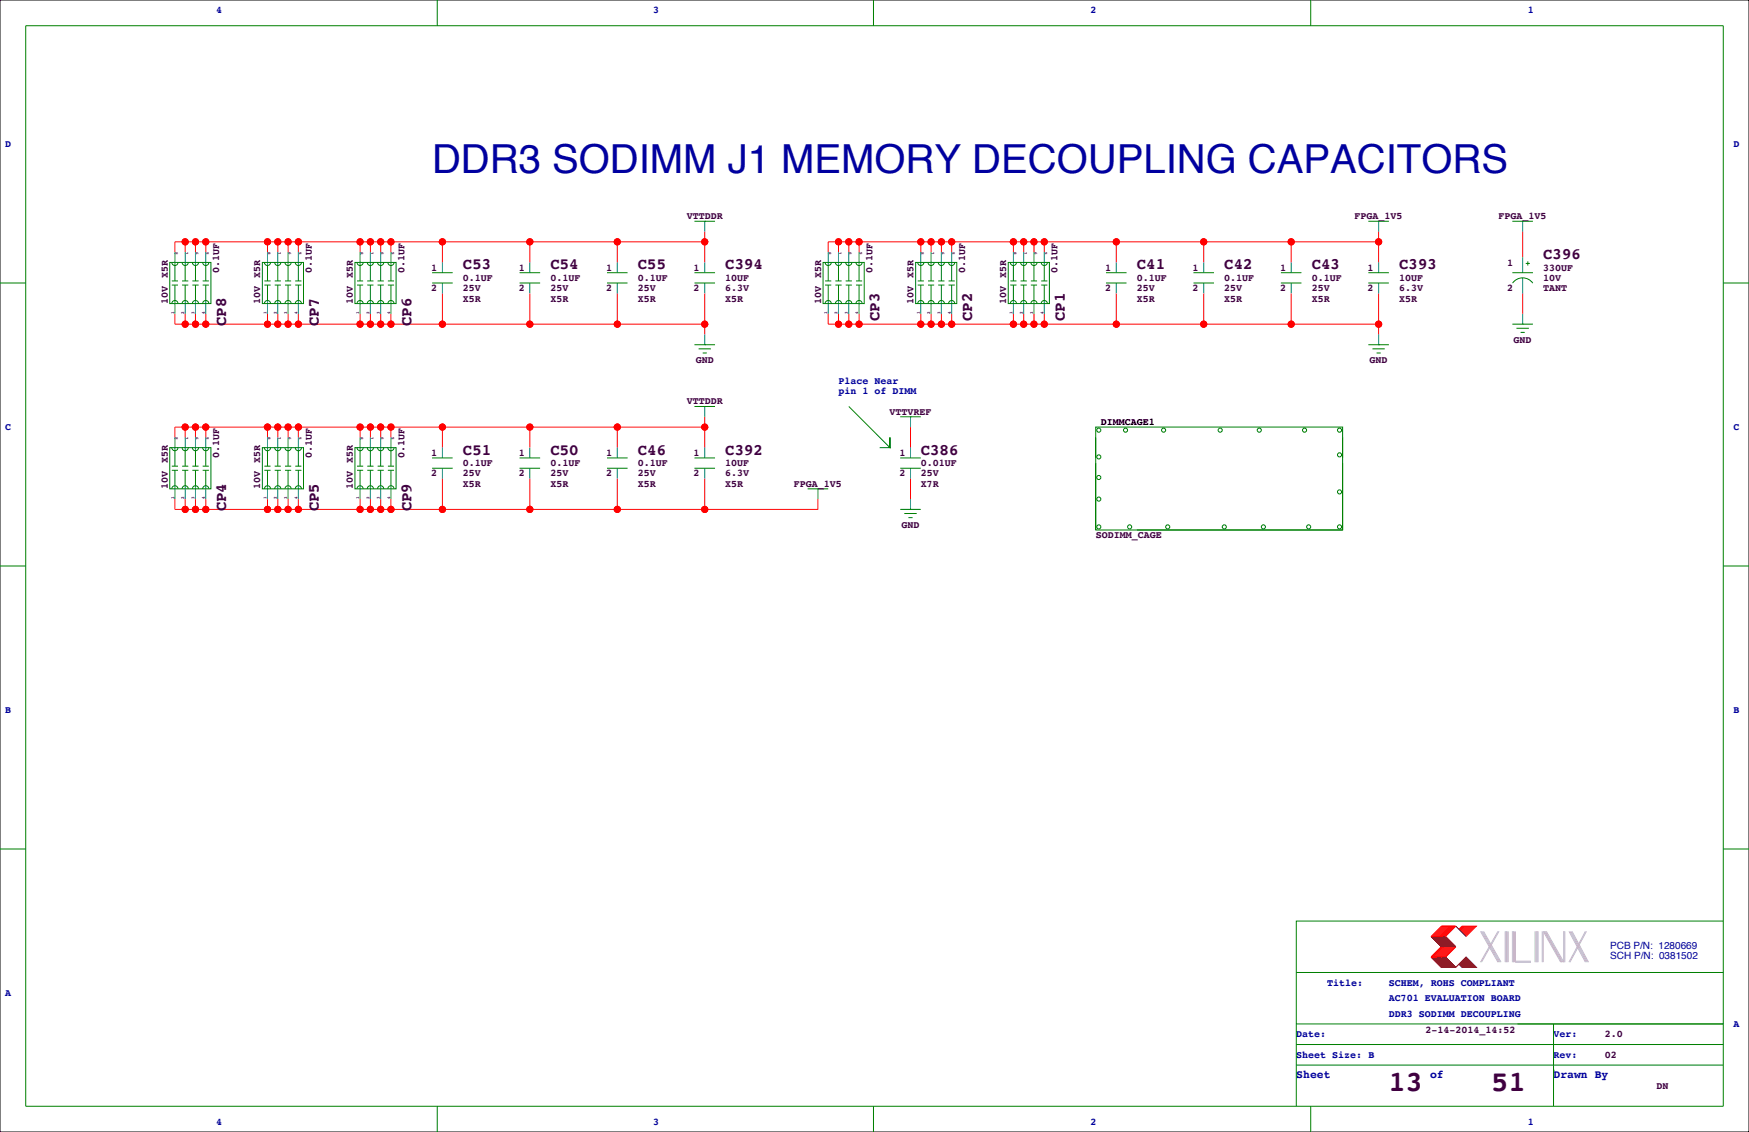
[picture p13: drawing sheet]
<svg xmlns="http://www.w3.org/2000/svg" width="432mm" height="279mm" viewBox="0 0 432 279" stroke-linecap="round" stroke-linejoin="round" font-family="sans-serif">
<defs><g id="words">
<text font-size="9.9" fill="#0000a0" x="106.7" y="42.8">DDR3 SODIMM J1 MEMORY DECOUPLING CAPACITORS</text>
<g font-size="7.1" fill="#400040">
<text x="342.8" y="269.3">13</text>
<text x="368.2" y="269.3">51</text>
</g>
<g font-size="3.9" fill="#400040">
<text x="381" y="64">C396</text>
<text x="114.3" y="66.5">C53</text>
<text x="135.9" y="66.5">C54</text>
<text x="157.5" y="66.5">C55</text>
<text x="179.1" y="66.5">C394</text>
<text x="280.7" y="66.5">C41</text>
<text x="302.3" y="66.5">C42</text>
<text x="323.9" y="66.5">C43</text>
<text x="345.4" y="66.5">C393</text>
<text x="55.8" y="80.5" transform="rotate(-90 55.8 80.5)">CP8</text>
<text x="78.7" y="80.5" transform="rotate(-90 78.7 80.5)">CP7</text>
<text x="101.6" y="80.5" transform="rotate(-90 101.6 80.5)">CP6</text>
<text x="217.1" y="79.2" transform="rotate(-90 217.1 79.2)">CP3</text>
<text x="240" y="79.2" transform="rotate(-90 240 79.2)">CP2</text>
<text x="262.9" y="79.2" transform="rotate(-90 262.9 79.2)">CP1</text>
<text x="114.3" y="112.2">C51</text>
<text x="135.9" y="112.2">C50</text>
<text x="157.5" y="112.2">C46</text>
<text x="179.1" y="112.2">C392</text>
<text x="227.3" y="112.2">C386</text>
<text x="55.8" y="126.2" transform="rotate(-90 55.8 126.2)">CP4</text>
<text x="78.7" y="126.2" transform="rotate(-90 78.7 126.2)">CP5</text>
<text x="101.6" y="126.2" transform="rotate(-90 101.6 126.2)">CP9</text>
</g>
<g font-size="2.8" fill="#0000a0">
<text x="320" y="266.1">Sheet</text>
<text x="353.1" y="266.1">of</text>
<text x="383.5" y="266.1">Drawn By</text>
</g>
<g font-size="2.5" fill="#0000a0">
<text x="53.3" y="3.3">4</text>
<text x="161.3" y="3.3">3</text>
<text x="269.2" y="3.3">2</text>
<text x="377.2" y="3.3">1</text>
<text x="1.3" y="36.3">D</text>
<text x="428" y="36.3">D</text>
<text x="207" y="94.7">Place Near</text>
<text x="207" y="97.3">pin 1 of DIMM</text>
<text x="1.3" y="106.2">C</text>
<text x="428" y="106.2">C</text>
<text x="1.3" y="176">B</text>
<text x="428" y="176">B</text>
<text x="397.5" y="236.8">SCH P/N: 0381502</text>
<text x="397.5" y="234.2">PCB P/N: 1280669</text>
<text x="1.3" y="245.9">A</text>
<text x="327.7" y="243.3">Title:</text>
<text x="342.9" y="243.3">SCHEM, ROHS COMPLIANT</text>
<text x="342.9" y="247.1">AC701 EVALUATION BOARD</text>
<text x="342.9" y="251">DDR3 SODIMM DECOUPLING</text>
<text x="320" y="256">Date:</text>
<text x="383.5" y="256">Ver:</text>
<text x="428" y="253.5">A</text>
<text x="320" y="261.1">Sheet Size: B</text>
<text x="383.5" y="261.1">Rev:</text>
<text x="53.3" y="277.6">4</text>
<text x="161.3" y="277.6">3</text>
<text x="269.2" y="277.6">2</text>
<text x="377.2" y="277.6">1</text>
</g>
<g font-size="2.5" fill="#400040">
<text x="169.5" y="54.1">VTTDDR</text>
<text x="334.4" y="54.1">FPGA_1V5</text>
<text x="370" y="54.1">FPGA_1V5</text>
<text x="372.1" y="65.5">1</text>
<text x="41.4" y="68.6" transform="rotate(-90 41.4 68.6)">X5R</text>
<text x="54.1" y="67.3" transform="rotate(-90 54.1 67.3)">0.1UF</text>
<text x="64.3" y="68.6" transform="rotate(-90 64.3 68.6)">X5R</text>
<text x="77" y="67.3" transform="rotate(-90 77 67.3)">0.1UF</text>
<text x="87.1" y="68.6" transform="rotate(-90 87.1 68.6)">X5R</text>
<text x="99.8" y="67.3" transform="rotate(-90 99.8 67.3)">0.1UF</text>
<text x="106.5" y="66.8">1</text>
<text x="106.5" y="71.9">2</text>
<text x="114.3" y="69.3">0.1UF</text>
<text x="114.3" y="71.9">25V</text>
<text x="128.1" y="66.8">1</text>
<text x="128.1" y="71.9">2</text>
<text x="135.9" y="69.3">0.1UF</text>
<text x="135.9" y="71.9">25V</text>
<text x="149.6" y="66.8">1</text>
<text x="149.6" y="71.9">2</text>
<text x="157.5" y="69.3">0.1UF</text>
<text x="157.5" y="71.9">25V</text>
<text x="171.2" y="66.8">1</text>
<text x="171.2" y="71.9">2</text>
<text x="179.1" y="69.3">10UF</text>
<text x="179.1" y="71.9">6.3V</text>
<text x="202.7" y="68.6" transform="rotate(-90 202.7 68.6)">X5R</text>
<text x="215.4" y="67.3" transform="rotate(-90 215.4 67.3)">0.1UF</text>
<text x="225.6" y="68.6" transform="rotate(-90 225.6 68.6)">X5R</text>
<text x="238.3" y="67.3" transform="rotate(-90 238.3 67.3)">0.1UF</text>
<text x="248.4" y="68.6" transform="rotate(-90 248.4 68.6)">X5R</text>
<text x="261.1" y="67.3" transform="rotate(-90 261.1 67.3)">0.1UF</text>
<text x="272.8" y="66.8">1</text>
<text x="272.8" y="71.9">2</text>
<text x="280.7" y="69.3">0.1UF</text>
<text x="280.7" y="71.9">25V</text>
<text x="294.4" y="66.8">1</text>
<text x="294.4" y="71.9">2</text>
<text x="302.3" y="69.3">0.1UF</text>
<text x="302.3" y="71.9">25V</text>
<text x="316" y="66.8">1</text>
<text x="316" y="71.9">2</text>
<text x="323.9" y="69.3">0.1UF</text>
<text x="323.9" y="71.9">25V</text>
<text x="337.6" y="66.8">1</text>
<text x="337.6" y="71.9">2</text>
<text x="345.4" y="69.3">10UF</text>
<text x="345.4" y="71.9">6.3V</text>
<text x="372.1" y="71.9">2</text>
<text x="381" y="66.8">330UF</text>
<text x="381" y="69.3">10V</text>
<text x="381" y="71.9">TANT</text>
<text x="41.4" y="74.9" transform="rotate(-90 41.4 74.9)">10V</text>
<text x="64.3" y="74.9" transform="rotate(-90 64.3 74.9)">10V</text>
<text x="87.1" y="74.9" transform="rotate(-90 87.1 74.9)">10V</text>
<text x="114.3" y="74.4">X5R</text>
<text x="135.9" y="74.4">X5R</text>
<text x="157.5" y="74.4">X5R</text>
<text x="179.1" y="74.4">X5R</text>
<text x="202.7" y="74.9" transform="rotate(-90 202.7 74.9)">10V</text>
<text x="225.6" y="74.9" transform="rotate(-90 225.6 74.9)">10V</text>
<text x="248.4" y="74.9" transform="rotate(-90 248.4 74.9)">10V</text>
<text x="280.7" y="74.4">X5R</text>
<text x="302.3" y="74.4">X5R</text>
<text x="323.9" y="74.4">X5R</text>
<text x="345.4" y="74.4">X5R</text>
<text x="171.8" y="89.7">GND</text>
<text x="338.1" y="89.7">GND</text>
<text x="373.7" y="84.6">GND</text>
<text x="169.5" y="99.8">VTTDDR</text>
<text x="219.6" y="102.4">VTTVREF</text>
<text x="54.1" y="113" transform="rotate(-90 54.1 113)">0.1UF</text>
<text x="77" y="113" transform="rotate(-90 77 113)">0.1UF</text>
<text x="99.8" y="113" transform="rotate(-90 99.8 113)">0.1UF</text>
<text x="106.5" y="112.5">1</text>
<text x="128.1" y="112.5">1</text>
<text x="149.6" y="112.5">1</text>
<text x="171.2" y="112.5">1</text>
<text x="222" y="112.5">1</text>
<text x="41.4" y="114.3" transform="rotate(-90 41.4 114.3)">X5R</text>
<text x="64.3" y="114.3" transform="rotate(-90 64.3 114.3)">X5R</text>
<text x="87.1" y="114.3" transform="rotate(-90 87.1 114.3)">X5R</text>
<text x="106.5" y="117.6">2</text>
<text x="114.3" y="115.1">0.1UF</text>
<text x="114.3" y="117.6">25V</text>
<text x="128.1" y="117.6">2</text>
<text x="135.9" y="115.1">0.1UF</text>
<text x="135.9" y="117.6">25V</text>
<text x="149.6" y="117.6">2</text>
<text x="157.5" y="115.1">0.1UF</text>
<text x="157.5" y="117.6">25V</text>
<text x="171.2" y="117.6">2</text>
<text x="179.1" y="117.6">6.3V</text>
<text x="179.1" y="115.1">10UF</text>
<text x="222" y="117.6">2</text>
<text x="227.3" y="117.6">25V</text>
<text x="227.3" y="115.1">0.01UF</text>
<text x="41.4" y="120.7" transform="rotate(-90 41.4 120.7)">10V</text>
<text x="64.3" y="120.7" transform="rotate(-90 64.3 120.7)">10V</text>
<text x="87.1" y="120.7" transform="rotate(-90 87.1 120.7)">10V</text>
<text x="114.3" y="120.1">X5R</text>
<text x="135.9" y="120.1">X5R</text>
<text x="157.5" y="120.1">X5R</text>
<text x="179.1" y="120.1">X5R</text>
<text x="196" y="120.1">FPGA_1V5</text>
<text x="227.3" y="120.1">X7R</text>
<text x="222.6" y="130.3">GND</text>
<text x="270.5" y="132.8">SODIMM_CAGE</text>
<text x="351.9" y="255">2-14-2014_14:52</text>
<text x="396.2" y="256">2.0</text>
<text x="396.2" y="261.1">02</text>
<text x="408.9" y="268.7">DN</text>
</g>
<text font-size="2.5" x="271.8" y="104.9">DIMMCAGE1</text>
<g font-size="1.1" fill="#400040">
<text x="43.3" y="62.2" transform="rotate(90 43.3 62.2)">8</text>
<text x="45.8" y="62.2" transform="rotate(90 45.8 62.2)">7</text>
<text x="48.4" y="62.2" transform="rotate(90 48.4 62.2)">6</text>
<text x="50.9" y="62.2" transform="rotate(90 50.9 62.2)">5</text>
<text x="66.1" y="62.2" transform="rotate(90 66.1 62.2)">8</text>
<text x="68.7" y="62.2" transform="rotate(90 68.7 62.2)">7</text>
<text x="71.2" y="62.2" transform="rotate(90 71.2 62.2)">6</text>
<text x="73.8" y="62.2" transform="rotate(90 73.8 62.2)">5</text>
<text x="89" y="62.2" transform="rotate(90 89 62.2)">8</text>
<text x="91.5" y="62.2" transform="rotate(90 91.5 62.2)">7</text>
<text x="94.1" y="62.2" transform="rotate(90 94.1 62.2)">6</text>
<text x="96.6" y="62.2" transform="rotate(90 96.6 62.2)">5</text>
<text x="204.6" y="62.2" transform="rotate(90 204.6 62.2)">8</text>
<text x="207.1" y="62.2" transform="rotate(90 207.1 62.2)">7</text>
<text x="209.6" y="62.2" transform="rotate(90 209.6 62.2)">6</text>
<text x="212.2" y="62.2" transform="rotate(90 212.2 62.2)">5</text>
<text x="227.4" y="62.2" transform="rotate(90 227.4 62.2)">8</text>
<text x="230" y="62.2" transform="rotate(90 230 62.2)">7</text>
<text x="232.5" y="62.2" transform="rotate(90 232.5 62.2)">6</text>
<text x="235" y="62.2" transform="rotate(90 235 62.2)">5</text>
<text x="250.3" y="62.2" transform="rotate(90 250.3 62.2)">8</text>
<text x="252.8" y="62.2" transform="rotate(90 252.8 62.2)">7</text>
<text x="255.4" y="62.2" transform="rotate(90 255.4 62.2)">6</text>
<text x="257.9" y="62.2" transform="rotate(90 257.9 62.2)">5</text>
<text x="43" y="77.5" transform="rotate(-90 43 77.5)">1</text>
<text x="45.5" y="77.5" transform="rotate(-90 45.5 77.5)">2</text>
<text x="48" y="77.5" transform="rotate(-90 48 77.5)">3</text>
<text x="50.6" y="77.5" transform="rotate(-90 50.6 77.5)">4</text>
<text x="65.8" y="77.5" transform="rotate(-90 65.8 77.5)">1</text>
<text x="68.4" y="77.5" transform="rotate(-90 68.4 77.5)">2</text>
<text x="70.9" y="77.5" transform="rotate(-90 70.9 77.5)">3</text>
<text x="73.4" y="77.5" transform="rotate(-90 73.4 77.5)">4</text>
<text x="88.7" y="77.5" transform="rotate(-90 88.7 77.5)">1</text>
<text x="91.2" y="77.5" transform="rotate(-90 91.2 77.5)">2</text>
<text x="93.8" y="77.5" transform="rotate(-90 93.8 77.5)">3</text>
<text x="96.3" y="77.5" transform="rotate(-90 96.3 77.5)">4</text>
<text x="204.3" y="77.5" transform="rotate(-90 204.3 77.5)">1</text>
<text x="206.8" y="77.5" transform="rotate(-90 206.8 77.5)">2</text>
<text x="209.3" y="77.5" transform="rotate(-90 209.3 77.5)">3</text>
<text x="211.9" y="77.5" transform="rotate(-90 211.9 77.5)">4</text>
<text x="227.1" y="77.5" transform="rotate(-90 227.1 77.5)">1</text>
<text x="229.7" y="77.5" transform="rotate(-90 229.7 77.5)">2</text>
<text x="232.2" y="77.5" transform="rotate(-90 232.2 77.5)">3</text>
<text x="234.7" y="77.5" transform="rotate(-90 234.7 77.5)">4</text>
<text x="250" y="77.5" transform="rotate(-90 250 77.5)">1</text>
<text x="252.5" y="77.5" transform="rotate(-90 252.5 77.5)">2</text>
<text x="255.1" y="77.5" transform="rotate(-90 255.1 77.5)">3</text>
<text x="257.6" y="77.5" transform="rotate(-90 257.6 77.5)">4</text>
<text x="43.3" y="107.9" transform="rotate(90 43.3 107.9)">8</text>
<text x="45.8" y="107.9" transform="rotate(90 45.8 107.9)">7</text>
<text x="48.4" y="107.9" transform="rotate(90 48.4 107.9)">6</text>
<text x="50.9" y="107.9" transform="rotate(90 50.9 107.9)">5</text>
<text x="66.1" y="107.9" transform="rotate(90 66.1 107.9)">8</text>
<text x="68.7" y="107.9" transform="rotate(90 68.7 107.9)">7</text>
<text x="71.2" y="107.9" transform="rotate(90 71.2 107.9)">6</text>
<text x="73.8" y="107.9" transform="rotate(90 73.8 107.9)">5</text>
<text x="89" y="107.9" transform="rotate(90 89 107.9)">8</text>
<text x="91.5" y="107.9" transform="rotate(90 91.5 107.9)">7</text>
<text x="94.1" y="107.9" transform="rotate(90 94.1 107.9)">6</text>
<text x="96.6" y="107.9" transform="rotate(90 96.6 107.9)">5</text>
<text x="43" y="123.2" transform="rotate(-90 43 123.2)">1</text>
<text x="45.5" y="123.2" transform="rotate(-90 45.5 123.2)">2</text>
<text x="48" y="123.2" transform="rotate(-90 48 123.2)">3</text>
<text x="50.6" y="123.2" transform="rotate(-90 50.6 123.2)">4</text>
<text x="65.8" y="123.2" transform="rotate(-90 65.8 123.2)">1</text>
<text x="68.4" y="123.2" transform="rotate(-90 68.4 123.2)">2</text>
<text x="70.9" y="123.2" transform="rotate(-90 70.9 123.2)">3</text>
<text x="73.4" y="123.2" transform="rotate(-90 73.4 123.2)">4</text>
<text x="88.7" y="123.2" transform="rotate(-90 88.7 123.2)">1</text>
<text x="91.2" y="123.2" transform="rotate(-90 91.2 123.2)">2</text>
<text x="93.8" y="123.2" transform="rotate(-90 93.8 123.2)">3</text>
<text x="96.3" y="123.2" transform="rotate(-90 96.3 123.2)">4</text>
</g>
</g></defs>
<path d="M0 0h431.8v279.4h-431.8z" fill="none" stroke="#000" stroke-width=".25"/>
<g fill="none" stroke="#f00" stroke-width=".25">
<path d="M45.7 59.7v2.5M48.3 59.7v2.5M50.8 59.7v2.5M66 59.7v2.5M68.6 59.7v2.5M71.1 59.7v2.5M73.7 59.7v2.5M88.9 59.7v2.5M91.4 59.7v2.5M94 59.7v2.5M96.5 59.7v2.5M109.2 59.7v5.1"/>
<path d="M130.8 59.7v5.1M152.4 59.7v5.1M174 59.7h-130.8v2.5M174 57.2v7.6M207 59.7v2.5M209.5 59.7v2.5M212.1 59.7v2.5M227.3 59.7v2.5M229.9 59.7v2.5M232.4 59.7v2.5M234.9 59.7v2.5M250.2 59.7v2.5"/>
<path d="M252.7 59.7v2.5M255.3 59.7v2.5M257.8 59.7v2.5M275.6 59.7v5.1M297.2 59.7v5.1M318.8 59.7v5.1M340.4 59.7h-135.9v2.5M340.4 57.2v7.6M375.9 57.2v6.3M43.2 77.5v2.5h130.8M45.7 77.5v2.5M48.3 77.5v2.5"/>
<path d="M50.8 77.5v2.5M66 77.5v2.5M68.6 77.5v2.5M71.1 77.5v2.5M73.7 77.5v2.5M88.9 77.5v2.5M91.4 77.5v2.5M94 77.5v2.5M96.5 77.5v2.5M109.2 72.4v7.6M130.8 72.4v7.6M152.4 72.4v7.6"/>
<path d="M174 72.4v10.1M204.5 77.5v2.5h135.9M207 77.5v2.5M209.5 77.5v2.5M212.1 77.5v2.5M227.3 77.5v2.5M229.9 77.5v2.5M232.4 77.5v2.5M234.9 77.5v2.5M250.2 77.5v2.5M252.7 77.5v2.5M255.3 77.5v2.5"/>
<path d="M257.8 77.5v2.5M275.6 72.4v7.6M297.2 72.4v7.6M318.8 72.4v7.6M340.4 72.4v10.1M375.9 72.4v5.1M45.7 105.4v2.5M48.3 105.4v2.5M50.8 105.4v2.5M66 105.4v2.5M68.6 105.4v2.5M71.1 105.4v2.5"/>
<path d="M73.7 105.4v2.5M88.9 105.4v2.5M91.4 105.4v2.5M94 105.4v2.5M96.5 105.4v2.5M109.2 105.4v5.1M109.2 118.1v7.6M130.8 105.4v5.1M130.8 118.1v7.6M152.4 105.4v5.1M152.4 118.1v7.6M174 102.9v7.6"/>
<path d="M174 118.1v7.6M174 105.4h-130.8v2.5M224.8 105.4v5.1M224.8 118.1v5.1M43.2 123.2v2.5h158.7v-2.5M45.7 123.2v2.5M48.3 123.2v2.5M50.8 123.2v2.5M66 123.2v2.5M68.6 123.2v2.5M71.1 123.2v2.5M73.7 123.2v2.5"/>
<path d="M88.9 123.2v2.5M91.4 123.2v2.5M94 123.2v2.5M96.5 123.2v2.5M355.9 233.7l-2.6 2.5h3.6l2.5-2.5M355.9 228.6h3.5l-2.5 2.5h-3.6zM356.1 233.7l-2.5 2.5M356.1 228.6l-2.5 2.5M356.4 233.7l-2.6 2.5M356.4 228.6l-2.6 2.5M356.6 233.7l-2.5 2.5M356.6 228.6l-2.5 2.5"/>
<path d="M356.9 233.7l-2.6 2.5M356.9 228.6l-2.6 2.5M357.1 233.7l-2.5 2.5M357.1 228.6l-2.5 2.5M357.4 233.7l-2.6 2.5M357.4 228.6l-2.6 2.5M357.6 233.7l-2.5 2.5M357.6 228.6l-2.5 2.5M357.9 233.7l-2.6 2.5M357.9 228.6l-2.6 2.5M358.1 233.7l-2.5 2.5M358.1 228.6l-2.5 2.5"/>
<path d="M358.4 233.7l-2.5 2.5M358.4 228.6l-2.5 2.5M358.6 233.7l-2.5 2.5M358.6 228.6l-2.5 2.5M358.9 233.7l-2.5 2.5M358.9 228.6l-2.5 2.5M359.2 233.7l-2.6 2.5M359.2 228.6l-2.6 2.5M360.2 229.4l.7-.8h3.6l-2.6 2.5M361.2 228.6l-.8 .8M361.4 228.6l-1 1M361.7 228.6l-1 1"/>
<path d="M361.9 228.6l-1.2 1.3M362.2 228.6l-1.3 1.3M362.5 228.6l-1.6 1.5M362.7 228.6l-1.5 1.5M363 228.6l-1.8 1.8M363.2 228.6l-1.8 1.8M363.5 228.6l-2.1 2M363.7 228.6l-2 2M364 228.6l-2.3 2.3M364.2 228.6l-2.3 2.3"/>
<circle cx="45.7" cy="59.7" r=".76"/>
<circle cx="48.3" cy="59.7" r=".76"/>
<circle cx="50.8" cy="59.7" r=".76"/>
<circle cx="66" cy="59.7" r=".76"/>
<circle cx="68.6" cy="59.7" r=".76"/>
<circle cx="71.1" cy="59.7" r=".76"/>
<circle cx="73.7" cy="59.7" r=".76"/>
<circle cx="88.9" cy="59.7" r=".76"/>
<circle cx="91.4" cy="59.7" r=".76"/>
<circle cx="94" cy="59.7" r=".76"/>
<circle cx="96.5" cy="59.7" r=".76"/>
<circle cx="109.2" cy="59.7" r=".76"/>
<circle cx="130.8" cy="59.7" r=".76"/>
<circle cx="152.4" cy="59.7" r=".76"/>
<circle cx="174" cy="59.7" r=".76"/>
<circle cx="207" cy="59.7" r=".76"/>
<circle cx="209.6" cy="59.7" r=".76"/>
<circle cx="212.1" cy="59.7" r=".76"/>
<circle cx="227.3" cy="59.7" r=".76"/>
<circle cx="229.9" cy="59.7" r=".76"/>
<circle cx="232.4" cy="59.7" r=".76"/>
<circle cx="235" cy="59.7" r=".76"/>
<circle cx="250.2" cy="59.7" r=".76"/>
<circle cx="252.7" cy="59.7" r=".76"/>
<circle cx="255.3" cy="59.7" r=".76"/>
<circle cx="257.8" cy="59.7" r=".76"/>
<circle cx="275.6" cy="59.7" r=".76"/>
<circle cx="297.2" cy="59.7" r=".76"/>
<circle cx="318.8" cy="59.7" r=".76"/>
<circle cx="340.4" cy="59.7" r=".76"/>
<circle cx="45.7" cy="80" r=".76"/>
<circle cx="48.3" cy="80" r=".76"/>
<circle cx="50.8" cy="80" r=".76"/>
<circle cx="66" cy="80" r=".76"/>
<circle cx="68.6" cy="80" r=".76"/>
<circle cx="71.1" cy="80" r=".76"/>
<circle cx="73.7" cy="80" r=".76"/>
<circle cx="88.9" cy="80" r=".76"/>
<circle cx="91.4" cy="80" r=".76"/>
<circle cx="94" cy="80" r=".76"/>
<circle cx="96.5" cy="80" r=".76"/>
<circle cx="109.2" cy="80" r=".76"/>
<circle cx="130.8" cy="80" r=".76"/>
<circle cx="152.4" cy="80" r=".76"/>
<circle cx="174" cy="80" r=".76"/>
<circle cx="207" cy="80" r=".76"/>
<circle cx="209.6" cy="80" r=".76"/>
<circle cx="212.1" cy="80" r=".76"/>
<circle cx="227.3" cy="80" r=".76"/>
<circle cx="229.9" cy="80" r=".76"/>
<circle cx="232.4" cy="80" r=".76"/>
<circle cx="235" cy="80" r=".76"/>
<circle cx="250.2" cy="80" r=".76"/>
<circle cx="252.7" cy="80" r=".76"/>
<circle cx="255.3" cy="80" r=".76"/>
<circle cx="257.8" cy="80" r=".76"/>
<circle cx="275.6" cy="80" r=".76"/>
<circle cx="297.2" cy="80" r=".76"/>
<circle cx="318.8" cy="80" r=".76"/>
<circle cx="340.4" cy="80" r=".76"/>
<circle cx="45.7" cy="105.4" r=".76"/>
<circle cx="48.3" cy="105.4" r=".76"/>
<circle cx="50.8" cy="105.4" r=".76"/>
<circle cx="66" cy="105.4" r=".76"/>
<circle cx="68.6" cy="105.4" r=".76"/>
<circle cx="71.1" cy="105.4" r=".76"/>
<circle cx="73.7" cy="105.4" r=".76"/>
<circle cx="88.9" cy="105.4" r=".76"/>
<circle cx="91.4" cy="105.4" r=".76"/>
<circle cx="94" cy="105.4" r=".76"/>
<circle cx="96.5" cy="105.4" r=".76"/>
<circle cx="109.2" cy="105.4" r=".76"/>
<circle cx="130.8" cy="105.4" r=".76"/>
<circle cx="152.4" cy="105.4" r=".76"/>
<circle cx="174" cy="105.4" r=".76"/>
<circle cx="45.7" cy="125.7" r=".76"/>
<circle cx="48.3" cy="125.7" r=".76"/>
<circle cx="50.8" cy="125.7" r=".76"/>
<circle cx="66" cy="125.7" r=".76"/>
<circle cx="68.6" cy="125.7" r=".76"/>
<circle cx="71.1" cy="125.7" r=".76"/>
<circle cx="73.7" cy="125.7" r=".76"/>
<circle cx="88.9" cy="125.7" r=".76"/>
<circle cx="91.4" cy="125.7" r=".76"/>
<circle cx="94" cy="125.7" r=".76"/>
<circle cx="96.5" cy="125.7" r=".76"/>
<circle cx="109.2" cy="125.7" r=".76"/>
<circle cx="130.8" cy="125.7" r=".76"/>
<circle cx="152.4" cy="125.7" r=".76"/>
<circle cx="174" cy="125.7" r=".76"/>
</g>
<g fill="#f00" stroke="#f00" stroke-width=".25">
<circle cx="207" cy="80" r=".76"/>
<circle cx="209.6" cy="80" r=".76"/>
<circle cx="212.1" cy="80" r=".76"/>
<circle cx="227.3" cy="80" r=".76"/>
<circle cx="229.9" cy="80" r=".76"/>
<circle cx="232.4" cy="80" r=".76"/>
<circle cx="340.4" cy="80" r=".76"/>
<circle cx="318.8" cy="80" r=".76"/>
<circle cx="297.2" cy="80" r=".76"/>
<circle cx="275.6" cy="80" r=".76"/>
<circle cx="257.8" cy="80" r=".76"/>
<circle cx="255.3" cy="80" r=".76"/>
<circle cx="252.7" cy="80" r=".76"/>
<circle cx="250.2" cy="80" r=".76"/>
<circle cx="235" cy="80" r=".76"/>
<circle cx="207" cy="59.7" r=".76"/>
<circle cx="209.6" cy="59.7" r=".76"/>
<circle cx="212.1" cy="59.7" r=".76"/>
<circle cx="227.3" cy="59.7" r=".76"/>
<circle cx="229.9" cy="59.7" r=".76"/>
<circle cx="232.4" cy="59.7" r=".76"/>
<circle cx="235" cy="59.7" r=".76"/>
<circle cx="250.2" cy="59.7" r=".76"/>
<circle cx="252.7" cy="59.7" r=".76"/>
<circle cx="255.3" cy="59.7" r=".76"/>
<circle cx="340.4" cy="59.7" r=".76"/>
<circle cx="318.8" cy="59.7" r=".76"/>
<circle cx="297.2" cy="59.7" r=".76"/>
<circle cx="275.6" cy="59.7" r=".76"/>
<circle cx="257.8" cy="59.7" r=".76"/>
<circle cx="45.7" cy="125.7" r=".76"/>
<circle cx="48.3" cy="125.7" r=".76"/>
<circle cx="50.8" cy="125.7" r=".76"/>
<circle cx="66" cy="125.7" r=".76"/>
<circle cx="68.6" cy="125.7" r=".76"/>
<circle cx="71.1" cy="125.7" r=".76"/>
<circle cx="73.7" cy="125.7" r=".76"/>
<circle cx="88.9" cy="125.7" r=".76"/>
<circle cx="91.4" cy="125.7" r=".76"/>
<circle cx="94" cy="125.7" r=".76"/>
<circle cx="96.5" cy="125.7" r=".76"/>
<circle cx="109.2" cy="125.7" r=".76"/>
<circle cx="130.8" cy="125.7" r=".76"/>
<circle cx="152.4" cy="125.7" r=".76"/>
<circle cx="174" cy="125.7" r=".76"/>
<circle cx="174" cy="105.4" r=".76"/>
<circle cx="45.7" cy="105.4" r=".76"/>
<circle cx="48.3" cy="105.4" r=".76"/>
<circle cx="50.8" cy="105.4" r=".76"/>
<circle cx="66" cy="105.4" r=".76"/>
<circle cx="68.6" cy="105.4" r=".76"/>
<circle cx="71.1" cy="105.4" r=".76"/>
<circle cx="73.7" cy="105.4" r=".76"/>
<circle cx="88.9" cy="105.4" r=".76"/>
<circle cx="91.4" cy="105.4" r=".76"/>
<circle cx="94" cy="105.4" r=".76"/>
<circle cx="96.5" cy="105.4" r=".76"/>
<circle cx="109.2" cy="105.4" r=".76"/>
<circle cx="130.8" cy="105.4" r=".76"/>
<circle cx="152.4" cy="105.4" r=".76"/>
<circle cx="174" cy="80" r=".76"/>
<circle cx="45.7" cy="80" r=".76"/>
<circle cx="48.3" cy="80" r=".76"/>
<circle cx="50.8" cy="80" r=".76"/>
<circle cx="66" cy="80" r=".76"/>
<circle cx="68.6" cy="80" r=".76"/>
<circle cx="71.1" cy="80" r=".76"/>
<circle cx="73.7" cy="80" r=".76"/>
<circle cx="88.9" cy="80" r=".76"/>
<circle cx="91.4" cy="80" r=".76"/>
<circle cx="94" cy="80" r=".76"/>
<circle cx="96.5" cy="80" r=".76"/>
<circle cx="109.2" cy="80" r=".76"/>
<circle cx="130.8" cy="80" r=".76"/>
<circle cx="152.4" cy="80" r=".76"/>
<circle cx="45.7" cy="59.7" r=".76"/>
<circle cx="48.3" cy="59.7" r=".76"/>
<circle cx="50.8" cy="59.7" r=".76"/>
<circle cx="66" cy="59.7" r=".76"/>
<circle cx="68.6" cy="59.7" r=".76"/>
<circle cx="71.1" cy="59.7" r=".76"/>
<circle cx="73.7" cy="59.7" r=".76"/>
<circle cx="88.9" cy="59.7" r=".76"/>
<circle cx="91.4" cy="59.7" r=".76"/>
<circle cx="94" cy="59.7" r=".76"/>
<circle cx="96.5" cy="59.7" r=".76"/>
<circle cx="109.2" cy="59.7" r=".76"/>
<circle cx="130.8" cy="59.7" r=".76"/>
<circle cx="174" cy="59.7" r=".76"/>
<circle cx="152.4" cy="59.7" r=".76"/>
</g>
<g fill="none" stroke="#008080" stroke-width=".25">
<path d="M174 54.6v2.6M340.4 54.6v2.6M375.9 54.6v2.6M43.2 62.2v3.3M43.2 74.2v3.3M45.7 62.2v3.3M45.7 74.2v3.3M48.3 62.2v3.3M48.3 74.2v3.3M50.8 62.2v3.3M50.8 74.2v3.3M66 62.2v3.3"/>
<path d="M66 74.2v3.3M68.6 62.2v3.3M68.6 74.2v3.3M71.1 62.2v3.3M71.1 74.2v3.3M73.7 62.2v3.3M73.7 74.2v3.3M88.9 62.2v3.3M88.9 74.2v3.3M91.4 62.2v3.3M91.4 74.2v3.3M94 62.2v3.3"/>
<path d="M94 74.2v3.3M96.5 62.2v3.3M96.5 74.2v3.3M109.2 64.8v2.5M109.2 69.8v2.6M130.8 64.8v2.5M130.8 69.8v2.6M152.4 64.8v2.5M152.4 69.8v2.6M174 64.8v2.5M174 69.8v2.6M204.5 62.2v3.3"/>
<path d="M204.5 74.2v3.3M207 62.2v3.3M207 74.2v3.3M209.5 62.2v3.3M209.5 74.2v3.3M212.1 62.2v3.3M212.1 74.2v3.3M227.3 62.2v3.3M227.3 74.2v3.3M229.9 62.2v3.3M229.9 74.2v3.3M232.4 62.2v3.3"/>
<path d="M232.4 74.2v3.3M234.9 62.2v3.3M234.9 74.2v3.3M250.2 62.2v3.3M250.2 74.2v3.3M252.7 62.2v3.3M252.7 74.2v3.3M255.3 62.2v3.3M255.3 74.2v3.3M257.8 62.2v3.3M257.8 74.2v3.3M275.6 64.8v2.5"/>
<path d="M275.6 69.8v2.6M297.2 64.8v2.5M297.2 69.8v2.6M318.8 64.8v2.5M318.8 69.8v2.6M340.4 64.8v2.5M340.4 69.8v2.6M375.9 63.5v3.8M375.9 68.6v3.8M375.9 77.5v2.5M174 82.5v2.6M340.4 82.5v2.6"/>
<path d="M43.2 107.9v3.4M43.2 119.9v3.3M45.7 107.9v3.4M45.7 119.9v3.3M48.3 107.9v3.4M48.3 119.9v3.3M50.8 107.9v3.4M50.8 119.9v3.3M66 107.9v3.4M66 119.9v3.3M68.6 107.9v3.4M68.6 119.9v3.3"/>
<path d="M71.1 107.9v3.4M71.1 119.9v3.3M73.7 107.9v3.4M73.7 119.9v3.3M88.9 107.9v3.4M88.9 119.9v3.3M91.4 107.9v3.4M91.4 119.9v3.3M94 107.9v3.4M94 119.9v3.3M96.5 107.9v3.4M96.5 119.9v3.3"/>
<path d="M109.2 110.5v2.5M109.2 115.6v2.5M130.8 110.5v2.5M130.8 115.6v2.5M152.4 110.5v2.5M152.4 115.6v2.5M174 100.3v2.6M174 110.5v2.5M174 115.6v2.5M224.8 102.9v2.5M224.8 110.5v2.5M224.8 115.6v2.5"/>
<path d="M201.9 120.7v2.5M224.8 123.2v2.5"/>
</g>
<g fill="none" stroke="#008000" stroke-width=".25">
<path d="M6.3 6.4h419.1v266.6h-419.1zM107.9 0v6.4M215.6 0v6.4M323.6 0v6.4M171.4 54.6h5.1M174 54.6h.1M337.8 54.6h5.1M340.4 54.6h.1M373.4 54.6h5.1M375.9 54.6h.1M0 69.8h6.3M41.9 64.8h10.2v10.1h-10.2z"/>
<path d="M42.4 64.8a.76 .76 0 0 0 .8 .7 .76 .76 0 0 0 .7-.7M42.4 74.9a.76 .76 0 0 1 .8-.7 .76 .76 0 0 1 .7 .7M42.4 70.4h1.5M42.4 69.3h1.5M43.2 65.5v3.8M43.2 70.4v3.8M45 64.8a.76 .76 0 0 0 .7 .7 .76 .76 0 0 0 .8-.7M45 74.9a.76 .76 0 0 1 .7-.7 .76 .76 0 0 1 .8 .7M45 70.4h1.5M45 69.3h1.5M45.7 65.5v3.8M45.7 70.4v3.8"/>
<path d="M47.5 64.8a.76 .76 0 0 0 .8 .7 .76 .76 0 0 0 .7-.7M47.5 74.9a.76 .76 0 0 1 .8-.7 .76 .76 0 0 1 .7 .7M47.5 70.4h1.5M47.5 69.3h1.5M48.3 65.5v3.8M48.3 70.4v3.8M50 64.8a.76 .76 0 0 0 .8 .7 .76 .76 0 0 0 .8-.7M50 74.9a.76 .76 0 0 1 .8-.7 .76 .76 0 0 1 .8 .7M50 70.4h1.6M50 69.3h1.6M50.8 65.5v3.8M50.8 70.4v3.8"/>
<path d="M64.8 64.8h10.1v10.1h-10.1zM65.3 64.8a.76 .76 0 0 0 .7 .7 .76 .76 0 0 0 .8-.7M65.3 74.9a.76 .76 0 0 1 .7-.7 .76 .76 0 0 1 .8 .7M65.3 70.4h1.5M65.3 69.3h1.5M66 65.5v3.8M66 70.4v3.8M67.8 64.8a.76 .76 0 0 0 .8 .7 .76 .76 0 0 0 .7-.7M67.8 74.9a.76 .76 0 0 1 .8-.7 .76 .76 0 0 1 .7 .7M67.8 70.4h1.5M67.8 69.3h1.5M68.6 65.5v3.8"/>
<path d="M68.6 70.4v3.8M70.4 64.8a.76 .76 0 0 0 .7 .7 .76 .76 0 0 0 .8-.7M70.4 74.9a.76 .76 0 0 1 .7-.7 .76 .76 0 0 1 .8 .7M70.4 70.4h1.5M70.4 69.3h1.5M71.1 65.5v3.8M71.1 70.4v3.8M72.9 64.8a.76 .76 0 0 0 .8 .7 .76 .76 0 0 0 .7-.7M72.9 74.9a.76 .76 0 0 1 .8-.7 .76 .76 0 0 1 .7 .7M72.9 70.4h1.5M72.9 69.3h1.5M73.7 65.5v3.8"/>
<path d="M73.7 70.4v3.8M87.6 64.8h10.2v10.1h-10.2zM88.1 64.8a.76 .76 0 0 0 .8 .7 .76 .76 0 0 0 .8-.7M88.1 74.9a.76 .76 0 0 1 .8-.7 .76 .76 0 0 1 .8 .7M88.1 70.4h1.6M88.1 69.3h1.6M88.9 65.5v3.8M88.9 70.4v3.8M90.7 64.8a.76 .76 0 0 0 .7 .7 .76 .76 0 0 0 .8-.7M90.7 74.9a.76 .76 0 0 1 .7-.7 .76 .76 0 0 1 .8 .7M90.7 70.4h1.5M90.7 69.3h1.5"/>
<path d="M91.4 65.5v3.8M91.4 70.4v3.8M93.2 64.8a.76 .76 0 0 0 .8 .7 .76 .76 0 0 0 .7-.7M93.2 74.9a.76 .76 0 0 1 .8-.7 .76 .76 0 0 1 .7 .7M93.2 70.4h1.5M93.2 69.3h1.5M94 65.5v3.8M94 70.4v3.8M95.8 64.8a.76 .76 0 0 0 .7 .7 .76 .76 0 0 0 .8-.7M95.8 74.9a.76 .76 0 0 1 .7-.7 .76 .76 0 0 1 .8 .7M95.8 70.4h1.5M95.8 69.3h1.5"/>
<path d="M96.5 65.5v3.8M96.5 70.4v3.8M106.7 69.8h5.1M106.7 67.3h5.1M128.3 69.8h5M128.3 67.3h5M149.9 69.8h5M149.9 67.3h5M171.4 69.8h5.1M171.4 67.3h5.1M203.2 64.8h10.2v10.1h-10.2zM203.7 64.8a.76 .76 0 0 0 .8 .7 .76 .76 0 0 0 .7-.7"/>
<path d="M203.7 74.9a.76 .76 0 0 1 .8-.7 .76 .76 0 0 1 .7 .7M203.7 70.4h1.5M203.7 69.3h1.5M204.5 65.5v3.8M204.5 70.4v3.8M206.2 64.8a.76 .76 0 0 0 .8 .7 .76 .76 0 0 0 .8-.7M206.2 74.9a.76 .76 0 0 1 .8-.7 .76 .76 0 0 1 .8 .7M206.2 70.4h1.6M206.2 69.3h1.6M207 65.5v3.8M207 70.4v3.8M208.8 64.8a.76 .76 0 0 0 .8 .7 .76 .76 0 0 0 .7-.7"/>
<path d="M208.8 74.9a.76 .76 0 0 1 .8-.7 .76 .76 0 0 1 .7 .7M208.8 70.4h1.5M208.8 69.3h1.5M209.5 65.5v3.8M209.5 70.4v3.8M211.3 64.8a.76 .76 0 0 0 .8 .7 .76 .76 0 0 0 .8-.7M211.3 74.9a.76 .76 0 0 1 .8-.7 .76 .76 0 0 1 .8 .7M211.3 70.4h1.6M211.3 69.3h1.6M212.1 65.5v3.8M212.1 70.4v3.8M226.1 64.8h10.1v10.1h-10.1z"/>
<path d="M226.6 64.8a.76 .76 0 0 0 .7 .7 .76 .76 0 0 0 .8-.7M226.6 74.9a.76 .76 0 0 1 .7-.7 .76 .76 0 0 1 .8 .7M226.6 70.4h1.5M226.6 69.3h1.5M227.3 65.5v3.8M227.3 70.4v3.8M229.1 64.8a.76 .76 0 0 0 .8 .7 .76 .76 0 0 0 .7-.7M229.1 74.9a.76 .76 0 0 1 .8-.7 .76 .76 0 0 1 .7 .7M229.1 70.4h1.5M229.1 69.3h1.5M229.9 65.5v3.8M229.9 70.4v3.8"/>
<path d="M231.6 64.8a.76 .76 0 0 0 .8 .7 .76 .76 0 0 0 .8-.7M231.6 74.9a.76 .76 0 0 1 .8-.7 .76 .76 0 0 1 .8 .7M231.6 70.4h1.6M231.6 69.3h1.6M232.4 65.5v3.8M232.4 70.4v3.8M234.2 64.8a.76 .76 0 0 0 .7 .7 .76 .76 0 0 0 .8-.7M234.2 74.9a.76 .76 0 0 1 .7-.7 .76 .76 0 0 1 .8 .7M234.2 70.4h1.5M234.2 69.3h1.5M234.9 65.5v3.8M234.9 70.4v3.8"/>
<path d="M248.9 64.8h10.2v10.1h-10.2zM249.4 64.8a.76 .76 0 0 0 .8 .7 .76 .76 0 0 0 .8-.7M249.4 74.9a.76 .76 0 0 1 .8-.7 .76 .76 0 0 1 .8 .7M249.4 70.4h1.6M249.4 69.3h1.6M250.2 65.5v3.8M250.2 70.4v3.8M252 64.8a.76 .76 0 0 0 .7 .7 .76 .76 0 0 0 .8-.7M252 74.9a.76 .76 0 0 1 .7-.7 .76 .76 0 0 1 .8 .7M252 70.4h1.5M252 69.3h1.5M252.7 65.5v3.8"/>
<path d="M252.7 70.4v3.8M254.5 64.8a.76 .76 0 0 0 .8 .7 .76 .76 0 0 0 .7-.7M254.5 74.9a.76 .76 0 0 1 .8-.7 .76 .76 0 0 1 .7 .7M254.5 70.4h1.5M254.5 69.3h1.5M255.3 65.5v3.8M255.3 70.4v3.8M257 64.8a.76 .76 0 0 0 .8 .7 .76 .76 0 0 0 .8-.7M257 74.9a.76 .76 0 0 1 .8-.7 .76 .76 0 0 1 .8 .7M257 70.4h1.6M257 69.3h1.6M257.8 65.5v3.8"/>
<path d="M257.8 70.4v3.8M273 69.8h5.1M273 67.3h5.1M294.6 69.8h5.1M294.6 67.3h5.1M316.2 69.8h5.1M316.2 67.3h5.1M337.8 69.8h5.1M337.8 67.3h5.1M373.4 67.3h5.1M373.4 69.9a3 3 0 0 1 5 0M376.7 65h1"/>
<path d="M377.2 64.5v1M425.4 69.8h6.4M171.4 85.1h5.1M172.5 86.1h3M173.5 87.1h1M174 85.1h.1M337.8 85.1h5.1M338.8 86.1h3.1M339.9 87.1h1M340.4 85.1h.1M373.4 80h5.1M374.4 81h3"/>
<path d="M375.4 82h1M375.9 80h.1M41.9 110.5h10.2v10.2h-10.2zM42.4 110.5a.76 .76 0 0 0 .8 .8 .76 .76 0 0 0 .7-.8M42.4 116.1h1.5M42.4 115.1h1.5M43.2 111.3v3.8M43.2 116.1v3.8M45 110.5a.76 .76 0 0 0 .7 .8 .76 .76 0 0 0 .8-.8M45 116.1h1.5M45 115.1h1.5M45.7 111.3v3.8"/>
<path d="M45.7 116.1v3.8M47.5 110.5a.76 .76 0 0 0 .8 .8 .76 .76 0 0 0 .7-.8M47.5 116.1h1.5M47.5 115.1h1.5M48.3 111.3v3.8M48.3 116.1v3.8M50 110.5a.76 .76 0 0 0 .8 .8 .76 .76 0 0 0 .8-.8M50 116.1h1.6M50 115.1h1.6M50.8 111.3v3.8M50.8 116.1v3.8M64.8 110.5h10.1v10.2h-10.1z"/>
<path d="M65.3 110.5a.76 .76 0 0 0 .7 .8 .76 .76 0 0 0 .8-.8M65.3 116.1h1.5M65.3 115.1h1.5M66 111.3v3.8M66 116.1v3.8M67.8 110.5a.76 .76 0 0 0 .8 .8 .76 .76 0 0 0 .7-.8M67.8 116.1h1.5M67.8 115.1h1.5M68.6 111.3v3.8M68.6 116.1v3.8M70.4 110.5a.76 .76 0 0 0 .7 .8 .76 .76 0 0 0 .8-.8M70.4 116.1h1.5"/>
<path d="M70.4 115.1h1.5M71.1 111.3v3.8M71.1 116.1v3.8M72.9 110.5a.76 .76 0 0 0 .8 .8 .76 .76 0 0 0 .7-.8M72.9 116.1h1.5M72.9 115.1h1.5M73.7 111.3v3.8M73.7 116.1v3.8M87.6 110.5h10.2v10.2h-10.2zM88.1 110.5a.76 .76 0 0 0 .8 .8 .76 .76 0 0 0 .8-.8M88.1 116.1h1.6M88.1 115.1h1.6"/>
<path d="M88.9 111.3v3.8M88.9 116.1v3.8M90.7 110.5a.76 .76 0 0 0 .7 .8 .76 .76 0 0 0 .8-.8M90.7 116.1h1.5M90.7 115.1h1.5M91.4 111.3v3.8M91.4 116.1v3.8M93.2 110.5a.76 .76 0 0 0 .8 .8 .76 .76 0 0 0 .7-.8M93.2 116.1h1.5M93.2 115.1h1.5M94 111.3v3.8M94 116.1v3.8"/>
<path d="M95.8 110.5a.76 .76 0 0 0 .7 .8 .76 .76 0 0 0 .8-.8M95.8 116.1h1.5M95.8 115.1h1.5M96.5 111.3v3.8M96.5 116.1v3.8M106.7 115.6h5.1M106.7 113h5.1M128.3 115.6h5M128.3 113h5M149.9 115.6h5M149.9 113h5M171.4 115.6h5.1"/>
<path d="M171.4 113h5.1M171.4 100.3h5.1M174 100.3h.1M209.5 100.3l10.2 10.2v-2.6v2.6h-2.5M222.2 115.6h5.1M222.2 113h5.1M222.2 102.9h5.1M224.8 102.9h.1M270.5 105.4h61v25.4h-61zM270.5 107.9v5.1M270.5 114.3v16.5M273 105.4h.1"/>
<path d="M331.5 107.9v5.1M331.5 114.3v16.5h-50.8M0 139.7h6.3M42.4 120.7a.76 .76 0 0 1 .8-.8 .76 .76 0 0 1 .7 .8M45 120.7a.76 .76 0 0 1 .7-.8 .76 .76 0 0 1 .8 .8M47.5 120.7a.76 .76 0 0 1 .8-.8 .76 .76 0 0 1 .7 .8M50 120.7a.76 .76 0 0 1 .8-.8 .76 .76 0 0 1 .8 .8M65.3 120.7a.76 .76 0 0 1 .7-.8 .76 .76 0 0 1 .8 .8M67.8 120.7a.76 .76 0 0 1 .8-.8 .76 .76 0 0 1 .7 .8M70.4 120.7a.76 .76 0 0 1 .7-.8 .76 .76 0 0 1 .8 .8M72.9 120.7a.76 .76 0 0 1 .8-.8 .76 .76 0 0 1 .7 .8M88.1 120.7a.76 .76 0 0 1 .8-.8 .76 .76 0 0 1 .8 .8"/>
<path d="M90.7 120.7a.76 .76 0 0 1 .7-.8 .76 .76 0 0 1 .8 .8M93.2 120.7a.76 .76 0 0 1 .8-.8 .76 .76 0 0 1 .7 .8M95.8 120.7a.76 .76 0 0 1 .7-.8 .76 .76 0 0 1 .8 .8M199.4 120.7h5.1M201.9 120.7h.1M222.2 125.7h5.1M223.3 126.7h3M224.3 127.8h1M224.8 125.7h.1M425.4 139.7h6.4M0 209.5h6.3M425.4 209.5h6.4"/>
<path d="M425.4 227.3h-105.4v35.6M320 257.8h105.4M320 252.7h105.4M320 240h105.4M383.5 252.7v20.3M107.9 273v6.4M215.6 273v6.4M320 262.9v10.1M320 262.9h105.4M323.6 273v6.4M383.5 264.2h.1"/>
<circle cx="271.3" cy="106.2" r=".51"/>
<circle cx="271.3" cy="112.8" r=".51"/>
<circle cx="271.3" cy="117.9" r=".51"/>
<circle cx="277.9" cy="106.2" r=".51"/>
<circle cx="287.3" cy="106.2" r=".51"/>
<circle cx="301.2" cy="106.2" r=".51"/>
<circle cx="310.9" cy="106.2" r=".51"/>
<circle cx="322.1" cy="106.2" r=".51"/>
<circle cx="330.7" cy="112.3" r=".51"/>
<circle cx="330.7" cy="106.2" r=".51"/>
<circle cx="271.3" cy="123.2" r=".51"/>
<circle cx="271.3" cy="130" r=".51"/>
<circle cx="278.9" cy="130" r=".51"/>
<circle cx="288.3" cy="130" r=".51"/>
<circle cx="302.3" cy="130" r=".51"/>
<circle cx="311.9" cy="130" r=".51"/>
<circle cx="323.1" cy="130" r=".51"/>
<circle cx="330.7" cy="121.4" r=".51"/>
<circle cx="330.7" cy="130" r=".51"/>
</g>
<g fill="none" stroke="#800000" stroke-width=".25">
<path d="M353.3 236.2l2.6 2.6h3.5M353.3 231.1l2.6 2.6M353.6 231.1l2.5 2.6M353.6 236.2l2.5 2.6M353.8 231.1l2.6 2.6M353.8 236.2l2.6 2.6M354.1 231.1l2.5 2.6M354.1 236.2l2.5 2.6M354.3 231.1l2.6 2.6M354.3 236.2l2.6 2.6M354.6 231.1l2.5 2.6M354.6 236.2l2.5 2.6"/>
<path d="M354.8 231.1l2.6 2.6M354.8 236.2l2.6 2.6M355.1 231.1l2.5 2.6M355.1 236.2l2.5 2.6M355.3 231.1l2.6 2.6M355.3 236.2l2.6 2.6M355.6 231.1l2.5 2.6M355.6 236.2l2.5 2.6M355.9 231.1l2.5 2.6M355.9 236.2l2.5 2.6M356.1 231.1l2.5 2.6M356.1 236.2l2.5 2.6"/>
<path d="M356.4 231.1l2.5 2.6M356.4 236.2l2.5 2.6M356.6 231.1l2.6 2.6M356.6 236.2l2.6 2.6M356.9 231.1l2.5 2.6M356.9 236.2l2.5 2.6M359.4 228.6l2.5 2.5M360.2 238l.7 .8h3.6l-2.6-2.6-2.5 2.6M360.4 237.7l1 1.1M360.4 238l.8 .8M360.7 237.5l1.2 1.3M360.7 237.7l1 1.1"/>
<path d="M360.9 237.2l1.6 1.6M360.9 237.5l1.3 1.3M361.2 237l1.8 1.8M361.2 237.2l1.5 1.6M361.4 236.7l2.1 2.1M361.4 237l1.8 1.8M361.7 236.5l2.3 2.3M361.7 236.7l2 2.1M361.9 236.5l2.3 2.3"/>
</g>
<g fill="none" stroke="#c0c0c0" stroke-width=".25">
<path d="M365.5 229.9l4.3 7.6M365.8 229.9l4.3 7.6M366 229.9l4.3 7.6M366.3 229.9l4.3 7.6M369.8 229.9l-4.3 7.6M370.1 229.9l-4.3 7.6M371.6 229.9v7.6M371.9 229.9v7.6M372.1 229.9v7.6M372.4 229.9v7.6M373.4 229.9v7.6M373.6 229.9v7.6"/>
<path d="M373.9 229.9v7.6M374.1 229.9v7.6h3.9M374.1 237.2h3.9M379 229.9v7.6M379.2 229.9v7.6M379.5 229.9v7.6M379.7 229.9v7.6M380.7 229.9v7.6M381 237.5v-7.6l4.3 7.6M381.3 229.9l4.3 7.6M381.5 229.9l4.3 7.6M381.8 229.9l4.3 7.6v-7.6"/>
<path d="M386.3 229.9v7.6M387.3 229.9l4.1 7.6M387.6 229.9l4.1 7.6M387.9 229.9l4 7.6M388.1 229.9l4.1 7.6M391.4 229.9l-4.1 7.6M391.7 229.9l-4.1 7.6"/>
</g>
<use href="#words"/>
</svg>
